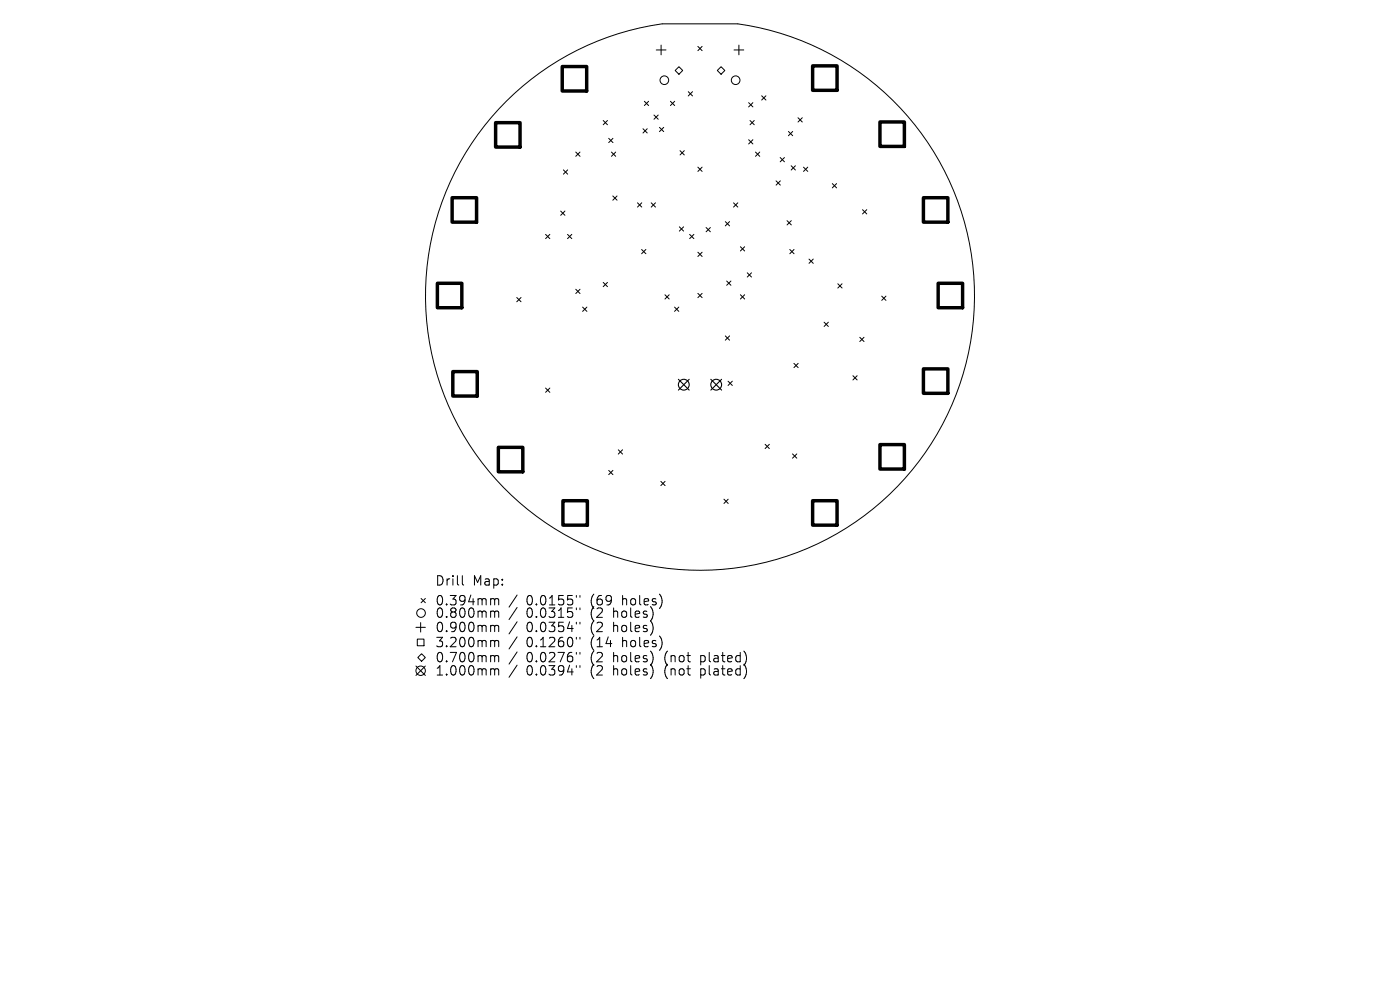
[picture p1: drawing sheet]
<svg xmlns="http://www.w3.org/2000/svg" width="297mm" height="210mm" viewBox="0 0 297 210" stroke-linecap="round" stroke-linejoin="round" font-family="sans-serif">
<defs><g id="words">
<g font-size="2.8">
<text x="92.2" y="124.5">Drill</text>
<text x="100.2" y="124.5">Map:</text>
<text x="92.2" y="128.7">0.394mm</text>
<text x="92.2" y="131.3">0.800mm</text>
<text x="111.7" y="128.7">0.0155&quot;</text>
<text x="111.7" y="131.3">0.0315&quot;</text>
<text x="125.4" y="128.7">(69</text>
<text x="125.4" y="131.3">(2</text>
<text x="130.4" y="131.3">holes)</text>
<text x="132.3" y="128.7">holes)</text>
<text x="92.2" y="134.4">0.900mm</text>
<text x="92.2" y="137.6">3.200mm</text>
<text x="111.7" y="134.4">0.0354&quot;</text>
<text x="111.7" y="137.6">0.1260&quot;</text>
<text x="125.4" y="134.4">(2</text>
<text x="125.4" y="137.6">(14</text>
<text x="130.4" y="134.4">holes)</text>
<text x="132.3" y="137.6">holes)</text>
<text x="92.2" y="140.8">0.700mm</text>
<text x="92.2" y="143.6">1.000mm</text>
<text x="111.7" y="140.8">0.0276&quot;</text>
<text x="111.7" y="143.6">0.0394&quot;</text>
<text x="125.4" y="140.8">(2</text>
<text x="125.4" y="143.6">(2</text>
<text x="130.4" y="140.8">holes)</text>
<text x="130.4" y="143.6">holes)</text>
<text x="141.4" y="140.8">(not</text>
<text x="141.4" y="143.6">(not</text>
<text x="149.2" y="140.8">plated)</text>
<text x="149.2" y="143.6">plated)</text>
</g>
</g></defs>
<g fill="none" stroke="#000" stroke-width=".21">
<path d="M139.2 10.6h2.1M140.3 9.6v2M144 14.2l.8 .8-.8 .8-.8-.8zM146 19.5l.9 .9M146.9 19.5l-.9 .9M148 9.8l1 .9M149 9.8l-1 .9M153 14.2l.8 .8-.8 .8-.8-.8zM155.7 10.6h2.1M156.8 9.6v2M119.5 36l.9 .9M120.4 36l-.9 .9"/>
<path d="M122.1 32.3l.9 .9M123 32.3l-.9 .9M128 25.6l.9 .9M128.9 25.6l-.9 .9M129.1 29.3l.9 .9M129.7 32.3l.9 .9M130 29.3l-.9 .9M130.6 32.3l-.9 .9M136.4 27.3l.9 .9M136.7 21.5l.9 .9M137.3 27.3l-.9 .9M137.6 21.5l-.9 .9"/>
<path d="M138.7 24.4l.9 .9M139.6 24.4l-.9 .9M139.9 27l.9 .9M140.8 27l-.9 .9M142.2 21.5l.9 .9M143.1 21.5l-.9 .9M144.3 32l.9 .9M145.2 32l-.9 .9M148 35.5l1 .9M149 35.5l-1 .9M158.8 21.8l.9 .9M158.8 29.6l.9 .9"/>
<path d="M159.1 25.6l.9 .9M159.7 21.8l-.9 .9M159.7 29.6l-.9 .9M160 25.6l-.9 .9M160.3 32.3l.9 .9M161.2 32.3l-.9 .9M161.6 20.3l.9 .9M162.5 20.3l-.9 .9M164.6 38.4l.9 .9M165.5 33.4l.9 .9M165.5 38.4l-.9 .9M166.4 33.4l-.9 .9"/>
<path d="M167.3 27.9l.9 .9M167.8 35.2l.9 .9M168.2 27.9l-.9 .9M168.7 35.2l-.9 .9M169.3 25l.9 .9M170.2 25l-.9 .9M170.5 35.5l.9 .9M171.4 35.5l-.9 .9M176.6 39l.9 .9M177.5 39l-.9 .9M115.7 49.7l.9 .9M116.6 49.7l-.9 .9"/>
<path d="M118.9 44.8l.9 .9M119.8 44.8l-.9 .9M120.4 49.7l.9 .9M121.3 49.7l-.9 .9M128 59.9l.9 .9M128.9 59.9l-.9 .9M130 41.6l.9 .9M130.9 41.6l-.9 .9M135.2 43l.9 .9M136.1 52.9l.9 .9M136.1 43l-.9 .9M137 52.9l-.9 .9"/>
<path d="M138.2 43l.9 .9M139.1 43l-.9 .9M144.1 48.1l.9 .9M145 48.1l-.9 .9M146.3 49.7l.9 .9M147.2 49.7l-.9 .9M148 53.5l1 .9M149 53.5l-1 .9M149.8 48.3l.9 .9M150.7 48.3l-.9 .9M153.9 47l.9 .9M154.2 59.6l.9 .9"/>
<path d="M154.8 47l-.9 .9M155.1 59.6l-.9 .9M155.6 43l.9 .9M156.5 43l-.9 .9M157.1 52.3l.9 .9M158 52.3l-.9 .9M158.5 57.9l.9 .9M159.4 57.9l-.9 .9M167 46.8l.9 .9M167.6 52.9l.9 .9M167.9 46.8l-.9 .9M168.5 52.9l-.9 .9"/>
<path d="M171.6 55l.9 .9M172.5 55l-.9 .9M183 44.5l.9 .9M183.9 44.5l-.9 .9M109.6 63.1l.9 .9M110.5 63.1l-.9 .9M122.1 61.4l.9 .9M123 61.4l-.9 .9M123.6 65.1l.9 .9M124.5 65.1l-.9 .9M141.1 62.5l.9 .9M142 62.5l-.9 .9"/>
<path d="M143.1 65.1l.9 .9M144 65.1l-.9 .9M148 62.2l1 .9M149 62.2l-1 .9M153.9 71.3l.9 .9M154.8 71.3l-.9 .9M157.1 62.5l.9 .9M158 62.5l-.9 .9M168.4 77.1l.9 .9M169.3 77.1l-.9 .9M174.8 68.3l.9 1M175.7 68.3l-.9 1"/>
<path d="M177.7 60.2l.9 .9M178.6 60.2l-.9 .9M180.9 79.7l.9 .9M181.8 79.7l-.9 .9M182.4 71.5l.9 1M183.3 71.5l-.9 1M187.1 62.8l.9 .9M188 62.8l-.9 .9M115.7 82.3l.9 .9M116.6 82.3l-.9 .9M129.1 99.8l.9 .9M130 99.8l-.9 .9"/>
<path d="M131.2 95.4l.9 .9M132.1 95.4l-.9 .9M154.5 80.9l.9 .9M155.4 80.9l-.9 .9M162.3 94.3l.9 .9M163.2 94.3l-.9 .9M168.1 96.3l.9 .9M169 96.3l-.9 .9M140.2 102.1l.9 .9M141.1 102.1l-.9 .9M153.6 105.9l.9 .9M154.5 105.9l-.9 .9"/>
<path d="M88.2 133.1h2M88.5 135.6h1.4v1.4h-1.4zM89.2 132.1v2M89.3 127l.9 .9M89.4 138.7l.8 .8-.8 .8-.8-.8zM90.2 127l-.9 .9M98.1 122.1v1.7l.3 .3M104.4 127h.3l.2 .3M104.4 129.6h.3l.2 .3M104.4 132.7h.3l.2 .2M104.4 135.9h.3l.2 .2M104.4 139.1h.3l.2 .2"/>
<path d="M104.9 139.3l.3-.2 .5 .1 .1 1.2M104.9 127.3l.3-.3 .5 .1 .1 1.2M104.9 127.3v1M104.9 129.9v1.1M104.9 132.9v1.1M104.9 136.1v1.1M104.9 139.3v1.1M104.9 129.9l.3-.3 .5 .1 .1 1.3M104.9 132.9l.3-.2 .5 .1 .1 1.2M104.9 136.1l.3-.2 .5 .1 .1 1.2M109.7 126.2l-1.7 2.6M109.7 128.9l-1.7 2.5"/>
<path d="M109.7 131.9l-1.7 2.6M109.7 135.1l-1.7 2.6M109.7 138.3l-1.7 2.6M122.3 126.3v.4M122.3 129v.3M122.3 132v.4M122.3 135.2v.4M122.3 138.4v.4M123 126.3v.4M123 129v.3M123 132v.4M123 135.2v.4"/>
<path d="M123 138.4v.4M88.2 141.3l2 2M90.2 141.3l-2 2M104.4 141.9h.3l.2 .2M104.9 142.1v1.1M104.9 142.1l.3-.2 .5 .1 .1 1.2M109.7 141.1l-1.7 2.6M122.3 141.2v.4M123 141.2v.4"/>
<circle cx="140.9" cy="17" r=".92"/>
<circle cx="156.1" cy="17" r=".92"/>
<circle cx="148.5" cy="62.7" r="58.2"/>
<circle cx="89.3" cy="130" r=".92"/>
<circle cx="89.2" cy="142.3" r="1"/>
</g>
<g fill="none" stroke="#000" stroke-width=".73">
<path d="M119.3 14.1h5.2v5.2h-5.2zM172.4 14h5.2v5.2h-5.2zM105.1 26h5.2v5.2h-5.2zM186.7 25.9h5.2v5.2h-5.2zM95.9 41.9h5.2v5.2h-5.2zM195.9 41.9h5.2v5.2h-5.2zM92.8 60.1h5.2v5.2h-5.2zM96.1 78.8h5.1v5.2h-5.1zM195.9 78.2h5.2v5.2h-5.2zM199 60.1h5.2v5.2h-5.2zM105.7 94.9h5.2v5.2h-5.2zM186.7 94.3h5.2v5.2h-5.2z"/>
<path d="M119.4 106.2h5.2v5.2h-5.2zM172.4 106.2h5.2v5.2h-5.2z"/>
</g>
<g fill="none" stroke="#000" stroke-width=".23">
<path d="M143.9 80.5l2.3 2.3M146.2 80.5l-2.3 2.3M150.8 80.5l2.3 2.3M153.1 80.5l-2.3 2.3"/>
<circle cx="145.1" cy="81.6" r="1.15"/>
<circle cx="151.9" cy="81.6" r="1.15"/>
</g>
<use href="#words"/>
</svg>
